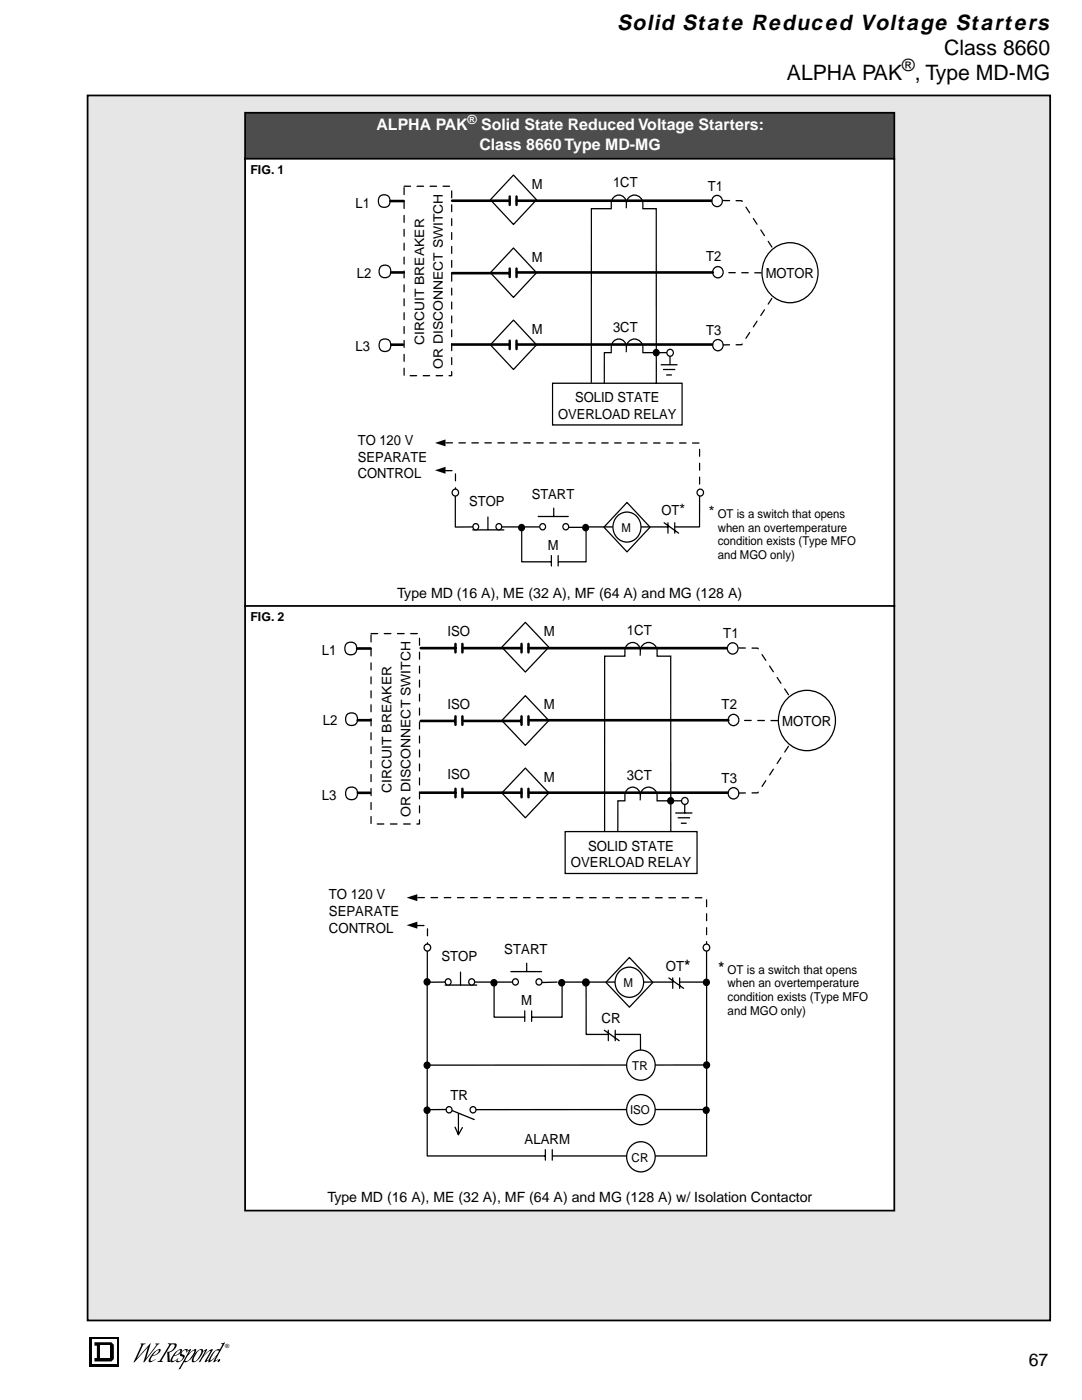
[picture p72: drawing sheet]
<svg xmlns="http://www.w3.org/2000/svg" width="216mm" height="279mm" viewBox="0 0 216 279" stroke-linecap="round" stroke-linejoin="round" font-family="sans-serif">
<defs><g id="words">
<text font-size="4.3" x="123.2" y="6">Solid State Reduced Voltage Starters</text>
<g font-size="4.2">
<text x="188.4" y="10.9">Class 8660</text>
<text x="157" y="15.9">ALPHA PAK , Type MD-MG</text>
</g>
<text font-size="3.5" x="205.3" y="272.6">67</text>
<text font-size="3.4" x="180" y="14.2">®</text>
<g font-size="3.2" fill="#fff">
<text x="75.1" y="26">ALPHA PAK</text>
<text x="95.7" y="29.9">Class 8660 Type MD-MG</text>
<text x="96" y="26">Solid State Reduced Voltage Starters:</text>
</g>
<g font-size="3.1">
<text x="141.4" y="103.1">*</text>
<text x="143.3" y="194.1">*</text>
</g>
<g font-size="2.8">
<text x="71" y="41.5">L1</text>
<text x="106.1" y="37.6">M</text>
<text x="122.3" y="37.4">1CT</text>
<text x="141.2" y="38.1">T1</text>
<text x="106.1" y="52.2">M</text>
<text x="140.9" y="52.2">T2</text>
<text x="71.2" y="55.4">L2</text>
<text x="152.8" y="55.5">MOTOR</text>
<text x="71" y="70.1">L3</text>
<text x="106.1" y="66.6">M</text>
<text x="122.3" y="66.2">3CT</text>
<text x="140.9" y="66.9">T3</text>
<text x="111.4" y="83.6">OVERLOAD RELAY</text>
<text x="114.7" y="80.3">SOLID STATE</text>
<text x="71.4" y="88.8">TO 120 V</text>
<text x="71.4" y="92.1">SEPARATE</text>
<text x="71.4" y="95.5">CONTROL</text>
<text x="93.6" y="100.9">STOP</text>
<text x="106.1" y="99.7">START</text>
<text x="132" y="102.9">OT*</text>
<text x="109.3" y="109.8">M</text>
<text x="79.3" y="119.3">Type MD (16 A), ME (32 A), MF (64 A) and MG (128 A)</text>
<text x="64.2" y="130.8">L1</text>
<text x="89.3" y="126.9">ISO</text>
<text x="108.5" y="126.9">M</text>
<text x="125.1" y="126.7">1CT</text>
<text x="144.3" y="127.4">T1</text>
<text x="89.3" y="141.6">ISO</text>
<text x="108.5" y="141.6">M</text>
<text x="144" y="141.5">T2</text>
<text x="64.4" y="144.8">L2</text>
<text x="156.1" y="144.8">MOTOR</text>
<text x="89.3" y="155.5">ISO</text>
<text x="125.1" y="155.6">3CT</text>
<text x="64.2" y="159.6">L3</text>
<text x="108.5" y="156">M</text>
<text x="144" y="156.3">T3</text>
<text x="113.9" y="173.1">OVERLOAD RELAY</text>
<text x="117.3" y="169.8">SOLID STATE</text>
<text x="65.6" y="179.4">TO 120 V</text>
<text x="65.6" y="182.8">SEPARATE</text>
<text x="65.6" y="186.1">CONTROL</text>
<text x="88.1" y="191.8">STOP</text>
<text x="100.6" y="190.5">START</text>
<text x="132.9" y="193.7">OT*</text>
<text x="104" y="200.7">M</text>
<text x="120" y="204.1">CR</text>
<text x="89.9" y="219.5">TR</text>
<text x="104.7" y="228.4">ALARM</text>
<text x="65.3" y="240">Type MD (16 A), ME (32 A), MF (64 A) and MG (128 A) w/ Isolation Contactor</text>
</g>
<g font-size="2.6">
<text x="84.6" y="68.9" transform="rotate(-90 84.6 68.9)">CIRCUIT BREAKER</text>
<text x="88.4" y="73.6" transform="rotate(-90 88.4 73.6)">OR DISCONNECT SWITCH</text>
<text x="78.1" y="158.3" transform="rotate(-90 78.1 158.3)">CIRCUIT BREAKER</text>
<text x="81.9" y="163.1" transform="rotate(-90 81.9 163.1)">OR DISCONNECT SWITCH</text>
</g>
<text font-size="2.5" fill="#fff" x="93.3" y="24.8">®</text>
<g font-size="2.5">
<text x="50" y="34.7">FIG. 1</text>
<text x="50" y="124">FIG. 2</text>
</g>
<g font-size="2.4">
<text x="124" y="106.1">M</text>
<text x="143.2" y="103.3">OT is a switch that opens</text>
<text x="143.2" y="106.1">when an overtemperature</text>
<text x="143.2" y="108.8">condition exists (Type MFO</text>
<text x="143.2" y="111.6">and MGO only)</text>
<text x="124.4" y="197">M</text>
<text x="145.2" y="194.3">OT is a switch that opens</text>
<text x="145.2" y="197.1">when an overtemperature</text>
<text x="145.2" y="199.9">condition exists (Type MFO</text>
<text x="145.2" y="202.6">and MGO only)</text>
<text x="126.2" y="213.5">TR</text>
<text x="125.7" y="222.4">ISO</text>
<text x="126" y="231.8">CR</text>
</g>
<text font-size="1.1" x="45" y="269">®</text>
</g></defs>
<path d="M28.1 268.1h1l-.6 .4-1.2 2.6 2.7-3-.8 3 1.9-2.6 .1-.2h-.3l.1-.2h.8l-.4 .3-2.6 3.5h-.2l.9-3-2.7 3h-.2l1.6-3.5-.2-.1zM30.7 269.8l1-.5h.3a1.62 1.62 0 0 1-1.6 1.4l-.4 .8 .4 .1 .6-.4v.1l-.8 .5h-.5a2.3 2.3 0 0 1 .8-1.7z" fill="#000"/>
<path d="M31.2 269.7l.3-.2h.2l-.5 .7-.7 .3z" fill="#fff"/>
<path d="M33.5 268.1h1.1a.49 .49 0 0 1 .7 .4 1.99 1.99 0 0 1-1.5 1.4l.1 1.6 .1 .2a.35 .35 0 0 1-.4 .1 .35 .35 0 0 1-.2-.5v-1.5a1.5 1.5 0 0 0 1.4-1.4l-.3-.1a.47 .47 0 0 0-.6 .4l-1.7 2.8v.1l.3 .1-.1 .1h-1l.5-.3 1.7-2.9 .2-.3-.3-.1zM35 269.8l.9-.5h.4a1.54 1.54 0 0 1-1.6 1.4l-.3 .9h.4l.6-.4v.1l-.9 .5h-.4a2.21 2.21 0 0 1 .7-1.7z" fill="#000"/>
<path d="M35.4 269.7l.3-.2h.3l-.5 .7-.7 .3z" fill="#fff"/>
<path d="M36.2 269.8l.4-.4a.67 .67 0 0 1 .9 0l-.3 .6-.1-.5a.66 .66 0 0 0-.8 .8l.5 .1a1.3 1.3 0 0 1-1.7 1.3l.5-.7-.2 .5a.62 .62 0 0 0 .8 0 .62 .62 0 0 0 .1-.8l-.3-.1-.1-.2zM37.2 269.7l.9-.4-.5 .9 .6-.5a.78 .78 0 0 1 1-.3 3.2 3.2 0 0 1-2.3 2.5l-.1-.1-.8 1.4-.4 .1 2.1-3.7-.5 .2z" fill="#000"/>
<path d="M37.9 270l.8-.5a2.93 2.93 0 0 1-1.5 2.1l-.3-.1z" fill="#fff"/>
<path d="M39.1 269.9l.8-.6a.43 .43 0 0 1 .6 .2 2.92 2.92 0 0 1-1.9 2.4l-.3-.1a2.17 2.17 0 0 1 .8-1.9z" fill="#000"/>
<path d="M39.5 269.7l.2-.2a.29 .29 0 0 1 .3-.1 .29 .29 0 0 1 .2 .3 2.99 2.99 0 0 1-1.4 2l-.1-.1-.1-.4z" fill="#fff"/>
<path d="M40.4 269.7l.9-.4-.6 1.2a2.84 2.84 0 0 1 1.8-1.2l-1.2 2.2 .5-.1-.9 .5v-.4l1.1-1.9a3.6 3.6 0 0 0-2 2.2l-.3 .1 1.2-2.3-.5 .2zM44.1 268.1l.8-.2-1.9 3.6 .5-.2v.1l-.9 .4 .5-1.1-1 1-.4 .2a3.1 3.1 0 0 1 1.9-2.7l.3 .1 .4-.8 .1-.3h-.3z" fill="#000"/>
<path d="M42.8 269.8l.4-.3 .5 .1a3.9 3.9 0 0 1-1.7 1.9l.2-.6z" fill="#fff"/>
<path d="M17.8 266.8h6v6h-6zM43.7 271.3l.1-.1a.37 .37 0 0 1 0 .5 .37 .37 0 0 1-.4 .1z" fill="#000"/>
<path d="M18.4 267.4h4.8v4.8h-4.8z" fill="#fff"/>
<path d="M18.8 267.9h3.4l.5 .5v2.8l-.5 .5h-3.4v-.7h.5v-2.4h-.5z" fill="#000"/>
<path d="M20.1 268.6h1.9v2.4h-1.9z" fill="#fff"/>
<path d="M17.5 19h192v244.5h-192z" fill="#e6e6e6"/>
<path d="M17.5 19h192v244.5h-192z" fill="none" stroke="#000" stroke-width=".35"/>
<path d="M49.1 22.7h129.2v8.8h-129.2z" fill="#4d4d4d"/>
<g fill="#fff">
<path d="M49.1 31.9h8.7v84.1h-8.7z"/>
<path d="M57.8 31.9h120.5v84.1h-120.5z"/>
<path d="M49.1 116h129.2v4.8h-129.2z"/>
<path d="M49.1 121.1h8.7v115.6h-8.7z"/>
<path d="M57.8 121.1h120.5v115.6h-120.5z"/>
<path d="M49.1 236.7h129.2v4.7h-129.2z"/>
</g>
<path d="M48.7 22.5h129.9M48.7 31.7h129.9M48.9 22.7v218.7M178.4 22.7v218.7M48.7 120.9h129.9M48.7 241.6h129.9" fill="none" stroke="#000" stroke-width=".35"/>
<path d="M68.1 34h105.9v79.7h-105.9z" fill="#fff"/>
<path d="M77.9 40.1h2.7M78 54.4h2.6M90.2 54.5h11.4M90.2 40.1h11.5M101.7 53.6v1.7M103.1 53.6v1.7M103.1 40.1h38.8M78.1 68.8h2.3M90.2 68.8h11.5" fill="none" stroke="#000" stroke-width=".5"/>
<g fill="none" stroke="#000" stroke-width=".25">
<path d="M75.9 39.1a1.23 1.23 0 0 1 1.5 0 1.23 1.23 0 0 1 .4 1.5 1.21 1.21 0 0 1-1.6 .7 1.21 1.21 0 0 1-.7-1.6zM94.3 105.7h6.2M97.4 103.2v2.5M100 105.2h3.6M104.1 106v6.1h5.9M104.5 105.2h3.1M107.4 103.1h6M110 110.9v2.1M110.5 101.4v1.7M111.4 110.9v2.1M111.5 112.1h5.3M113.5 105.2h2.9"/>
<path d="M116.9 105.9v6.2M117.3 105.2h5.1M128 105.2h5.3M132.5 104.3l2.9 2.1M133.3 104.3v2.1M134.6 104.3v2.1"/>
</g>
<path d="M123.4 102.9a2.9 2.9 0 0 1 3.8 .3 2.9 2.9 0 0 1 .1 3.9 2.81 2.81 0 0 1-3.5 .7 2.81 2.81 0 0 1-1.4-3.3l.2-.6z" fill="#fff"/>
<g fill="none" stroke="#000" stroke-width=".25">
<path d="M76.1 53.1a1.23 1.23 0 0 1 1.5 0 1.23 1.23 0 0 1 .3 1.5 1.2 1.2 0 0 1-1.6 .7 1.2 1.2 0 0 1-.6-1.6zM76.1 67.9a1.23 1.23 0 0 1 1.5 0 1.23 1.23 0 0 1 .3 1.4 1.2 1.2 0 0 1-1.6 .8 1.2 1.2 0 0 1-.6-1.7zM123.4 102.9a2.9 2.9 0 0 1 3.8 .3 2.9 2.9 0 0 1 .1 3.9 2.81 2.81 0 0 1-3.5 .7 2.81 2.81 0 0 1-1.4-3.3l.2-.6z"/>
<circle cx="143" cy="40.1" r="1.09"/>
<circle cx="143.2" cy="54.3" r="1.09"/>
<circle cx="143.2" cy="68.9" r="1.09"/>
</g>
<circle cx="94.9" cy="105.1" r=".6" fill="#fff"/>
<circle cx="94.9" cy="105.1" r=".6" fill="none" stroke="#000" stroke-width=".25"/>
<circle cx="99.5" cy="105.1" r=".6" fill="#fff"/>
<circle cx="99.5" cy="105.1" r=".6" fill="none" stroke="#000" stroke-width=".25"/>
<circle cx="108.3" cy="105.1" r=".6" fill="#fff"/>
<circle cx="108.3" cy="105.1" r=".6" fill="none" stroke="#000" stroke-width=".25"/>
<circle cx="112.9" cy="105.1" r=".6" fill="#fff"/>
<g fill="none" stroke="#000" stroke-width=".25">
<path d="M125 40.6a1.52 1.52 0 0 0-1.5-1.7 1.52 1.52 0 0 0-1.5 1.7v1.1h-4v34.7M125 70.3a2.28 2.28 0 0 1 .8-2.4 1.67 1.67 0 0 1 2.5 1.4v1.1h4.8M125 69.3a1.52 1.52 0 0 0-1.5-1.6 1.52 1.52 0 0 0-1.5 1.6v1.1h-1.4v6.1M131.8 72.8h3.4M132.3 73.7h2.4M132.9 74.8h1.2M133.7 71.1v1.7M90.9 98.3v6.9h3.5M139.6 98.5v6.7h-5"/>
<circle cx="104.1" cy="105.3" r=".6"/>
<circle cx="112.9" cy="105.1" r=".6"/>
<circle cx="116.8" cy="105.3" r=".6"/>
</g>
<g fill="#000">
<circle cx="104.1" cy="105.3" r=".6"/>
<circle cx="116.8" cy="105.3" r=".6"/>
</g>
<path d="M80.6 37.2h9.5v37.8h-9.5z" fill="none" stroke="#000" stroke-width=".25" stroke-dasharray="1.3 1.3"/>
<path d="M101.7 39.2v1.7M103.1 39.2v1.7M103.1 54.4h39.2M101.7 68v1.7M103.1 68v1.7" fill="none" stroke="#000" stroke-width=".5"/>
<circle cx="133.7" cy="70.4" r=".67" fill="#fff"/>
<g fill="none" stroke="#000" stroke-width=".25">
<path d="M102.5 34.9l4.6 5-4.6 4.9-4.7-4.9zM102.5 49.5l4.6 4.9-4.6 5-4.7-5zM125 41.6a2.28 2.28 0 0 1 .8-2.4 1.67 1.67 0 0 1 2.5 1.4v1.1h2.6l.1 34.8M153.7 50.2a5.5 5.5 0 0 1 5.8-1.4 5.5 5.5 0 0 1 3.7 4.7 5.7 5.7 0 0 1-2.5 5.9 5.7 5.7 0 0 1-6.4-.1 6.3 6.3 0 0 1-.6-9.1zM102.5 63.9l4.6 4.9-4.6 4.9-4.7-4.9zM110.3 76.5h25.8v8.3h-25.8zM125.1 100.3l4.6 4.9-4.6 4.9-4.6-4.9z"/>
<circle cx="130.9" cy="70.4" r=".6"/>
<circle cx="133.7" cy="70.4" r=".67"/>
</g>
<g fill="#000">
<path d="M86.8 93.9l2.1-.7v1.3zM86.8 88.4l2.1-.7v1.4z"/>
<circle cx="130.9" cy="70.4" r=".6"/>
</g>
<path d="M144.3 40l3.7 .1 6.3 9.7M151.9 54.4h-7.5M144.3 68.8h3.7l6.3-9.7M88.9 93.9h2v4.4M89 88.4h50.6v10.1" fill="none" stroke="#000" stroke-width=".25" stroke-dasharray="1.3 1.3"/>
<path d="M103.1 68.8h39" fill="none" stroke="#000" stroke-width=".5"/>
<circle cx="90.8" cy="98.3" r=".67" fill="#fff"/>
<circle cx="90.8" cy="98.3" r=".67" fill="none" stroke="#000" stroke-width=".25"/>
<circle cx="139.7" cy="98.3" r=".67" fill="#fff"/>
<circle cx="139.7" cy="98.3" r=".67" fill="none" stroke="#000" stroke-width=".25"/>
<path d="M61.3 123.2h114.4v111.4h-114.4z" fill="#fff"/>
<path d="M71.3 129.4h2.7M92.3 129.4h11.7M105.4 129.4h39.6M71.4 143.7h2.6M71.4 158.2h2.4M92.3 143.9h11.6M92.3 158.2h11.7M104.1 143v1.6M105.4 143v1.6" fill="none" stroke="#000" stroke-width=".51"/>
<g fill="none" stroke="#000" stroke-width=".25">
<path d="M69.2 128.4a1.26 1.26 0 0 1 2 1 1.26 1.26 0 0 1-2 1.1 1.51 1.51 0 0 1 0-2.1zM88.8 196.6h6.3M91.9 194v2.5M94.6 196h3.5M98.6 196.8v6.2h6.1M99 196h3.1M101.9 193.9h6.2M105.1 192.2v1.7M111.2 196l-3 .1M112.2 196.7v6.3M112.6 196h10.2M128.5 196h5.7"/>
<path d="M133.4 195.2l3 2.1M134.2 195.2v2.1M135.6 195.2v2.1M104.7 201.7v2.1M106.1 201.7v2.1M106.2 203h5.9"/>
</g>
<path d="M123.8 193.7a2.96 2.96 0 0 1 4.3 .8 2.96 2.96 0 0 1-1.3 4.2 2.97 2.97 0 0 1-3.7-1.2 2.97 2.97 0 0 1 .7-3.8z" fill="#fff"/>
<g fill="none" stroke="#000" stroke-width=".25">
<path d="M69.4 157.3a1.26 1.26 0 0 1 1.9 1 1.26 1.26 0 0 1-1.9 1.1 1.52 1.52 0 0 1 0-2.1zM69.4 142.5a1.26 1.26 0 0 1 1.9 1 1.26 1.26 0 0 1-1.9 1.1 1.52 1.52 0 0 1 0-2.1zM123.8 193.7a2.96 2.96 0 0 1 4.3 .8 2.96 2.96 0 0 1-1.3 4.2 2.97 2.97 0 0 1-3.7-1.2 2.97 2.97 0 0 1 .7-3.8z"/>
<circle cx="146.2" cy="129.4" r="1.1"/>
<circle cx="146.3" cy="143.7" r="1.1"/>
<circle cx="146.3" cy="158.3" r="1.1"/>
</g>
<circle cx="89.4" cy="196" r=".61" fill="#fff"/>
<circle cx="89.4" cy="196" r=".61" fill="none" stroke="#000" stroke-width=".25"/>
<circle cx="94.1" cy="196" r=".61" fill="#fff"/>
<circle cx="94.1" cy="196" r=".61" fill="none" stroke="#000" stroke-width=".25"/>
<circle cx="102.8" cy="196" r=".61" fill="#fff"/>
<circle cx="102.8" cy="196" r=".61" fill="none" stroke="#000" stroke-width=".25"/>
<circle cx="107.5" cy="196" r=".61" fill="#fff"/>
<g fill="none" stroke="#000" stroke-width=".25">
<path d="M127.8 129.9a1.54 1.54 0 0 0-1.6-1.7 1.54 1.54 0 0 0-1.5 1.7v1.1h-4l-.1 34.9M127.7 159.7a2.28 2.28 0 0 1 .9-2.4 1.7 1.7 0 0 1 2.5 1.4v1.1h4.9M127.8 158.7a1.54 1.54 0 0 0-1.6-1.6 1.54 1.54 0 0 0-1.5 1.6v1.1h-1.4v6.2M134.7 162.3h3.4M135.2 163.2h2.5M135.9 164.3h1.1M136.6 160.5v1.8M85.3 189.1v6.9h3.6M141 189.3v6.7h-5.4"/>
<circle cx="98.5" cy="196.1" r=".61"/>
<circle cx="107.5" cy="196" r=".61"/>
<circle cx="112.1" cy="196.1" r=".61"/>
</g>
<g fill="#000">
<circle cx="98.5" cy="196.1" r=".61"/>
<circle cx="112.1" cy="196.1" r=".61"/>
</g>
<path d="M74 126.4h9.7v38h-9.7z" fill="none" stroke="#000" stroke-width=".25" stroke-dasharray="1.4 1.4"/>
<path d="M104.1 128.5v1.7M105.4 128.5v1.7M104.1 157.4v1.7M105.4 157.4v1.7M105.5 143.7h39.9" fill="none" stroke="#000" stroke-width=".51"/>
<circle cx="136.6" cy="159.8" r=".68" fill="#fff"/>
<g fill="none" stroke="#000" stroke-width=".25">
<path d="M104.8 124.2l4.7 5-4.7 4.9-4.7-4.9zM104.8 138.8l4.7 5-4.7 4.9-4.7-4.9zM127.7 130.9a2.28 2.28 0 0 1 .9-2.5 1.7 1.7 0 0 1 2.5 1.5v1.1h2.7v35M157 139.5a5.7 5.7 0 0 1 6.3-1.2 5.7 5.7 0 0 1 3.4 5.5 5.7 5.7 0 0 1-5.7 6 5.7 5.7 0 0 1-5.7-6 6.2 6.2 0 0 1 1.7-4.3zM104.8 153.3l4.7 4.9-4.7 5-4.7-5zM112.8 166h26.3v8.3h-26.3zM125.6 191.1l4.7 4.9-4.7 5-4.7-5z"/>
<circle cx="133.8" cy="159.8" r=".61"/>
<circle cx="136.6" cy="159.8" r=".68"/>
</g>
<g fill="#000">
<path d="M81.1 179.2l2.2-.7v1.3zM81.1 184.6l2.2-.7v1.4z"/>
<circle cx="133.8" cy="159.8" r=".61"/>
</g>
<path d="M147.4 129.3l3.8 .1 6.4 9.7M147.4 158.3l3.8-.1 6.4-9.7M155.2 143.8h-7.6M83.4 179.1l57.6 .1v10.1M83.3 184.7h2v4.4" fill="none" stroke="#000" stroke-width=".25" stroke-dasharray="1.4 1.4"/>
<path d="M105.5 158.2h39.7" fill="none" stroke="#000" stroke-width=".51"/>
<circle cx="85.3" cy="189.1" r=".68" fill="#fff"/>
<g fill="none" stroke="#000" stroke-width=".25">
<path d="M116.9 196.2l.1 10.2h4.4M120.6 205.6l3 2.1M121.4 205.6v2.1M122.8 206.4h5v3.2M122.8 205.6v2.1M89.8 221.5l4.8 1.9M90.8 224.9l.7 1.5M91.5 222.3v4.2l.8-1.5"/>
<circle cx="85.3" cy="189.1" r=".68"/>
<circle cx="116.9" cy="196.1" r=".68"/>
</g>
<path d="M83.9 129.4h7M90.9 128.5v1.7M92.3 128.5v1.7M83.9 143.9h6.8M83.9 158.2h7M90.9 143v1.6M90.9 157.4v1.7M92.3 143v1.6M92.3 157.4v1.7" fill="none" stroke="#000" stroke-width=".51"/>
<circle cx="116.9" cy="196.1" r=".68" fill="#000"/>
<circle cx="94.4" cy="221.5" r=".61" fill="#fff"/>
<circle cx="94.4" cy="221.5" r=".61" fill="none" stroke="#000" stroke-width=".25"/>
<circle cx="89.6" cy="221.5" r=".61" fill="#fff"/>
<g fill="none" stroke="#000" stroke-width=".25">
<path d="M85.2 196.7v34h23.6M141 196.5v34.2h-30.7M140.9 212.5l-55.6 .1M89 221.4l-3.7 .1M108.8 229.4v2.1M110.2 229.4v2.1M140.9 221.4l-45.9 .1"/>
<circle cx="85.2" cy="196" r=".61"/>
<circle cx="140.9" cy="196" r=".61"/>
<circle cx="89.6" cy="221.5" r=".61"/>
</g>
<g fill="#000">
<circle cx="85.2" cy="196" r=".61"/>
<circle cx="140.9" cy="196" r=".61"/>
</g>
<path d="M126.1 210.2a2.96 2.96 0 0 1 4.3 .9 2.96 2.96 0 0 1-1.3 4.2 2.97 2.97 0 0 1-3.7-1.2 2.97 2.97 0 0 1 .7-3.9z" fill="#fff"/>
<path d="M126.1 210.2a2.96 2.96 0 0 1 4.3 .9 2.96 2.96 0 0 1-1.3 4.2 2.97 2.97 0 0 1-3.7-1.2 2.97 2.97 0 0 1 .7-3.9z" fill="none" stroke="#000" stroke-width=".25"/>
<path d="M126.1 219.1a2.96 2.96 0 0 1 4.3 .9 2.96 2.96 0 0 1-1.3 4.2 2.97 2.97 0 0 1-3.7-1.2 2.97 2.97 0 0 1 .7-3.9z" fill="#fff"/>
<path d="M126.1 219.1a2.96 2.96 0 0 1 4.3 .9 2.96 2.96 0 0 1-1.3 4.2 2.97 2.97 0 0 1-3.7-1.2 2.97 2.97 0 0 1 .7-3.9z" fill="none" stroke="#000" stroke-width=".25"/>
<path d="M126.1 228.5a2.96 2.96 0 0 1 4.3 .9 2.96 2.96 0 0 1-1.3 4.2 2.97 2.97 0 0 1-3.7-1.2 2.97 2.97 0 0 1 .7-3.9z" fill="#fff"/>
<path d="M126.1 228.5a2.96 2.96 0 0 1 4.3 .9 2.96 2.96 0 0 1-1.3 4.2 2.97 2.97 0 0 1-3.7-1.2 2.97 2.97 0 0 1 .7-3.9z" fill="none" stroke="#000" stroke-width=".25"/>
<circle cx="141" cy="189.1" r=".68" fill="#fff"/>
<g fill="none" stroke="#000" stroke-width=".25">
<circle cx="141" cy="189.1" r=".68"/>
<circle cx="85.2" cy="212.6" r=".61"/>
<circle cx="141" cy="212.5" r=".61"/>
<circle cx="85.2" cy="221.6" r=".61"/>
<circle cx="140.9" cy="221.6" r=".61"/>
</g>
<g fill="#000">
<circle cx="85.2" cy="212.6" r=".61"/>
<circle cx="141" cy="212.5" r=".61"/>
<circle cx="85.2" cy="221.6" r=".61"/>
<circle cx="140.9" cy="221.6" r=".61"/>
</g>
<use href="#words"/>
</svg>
